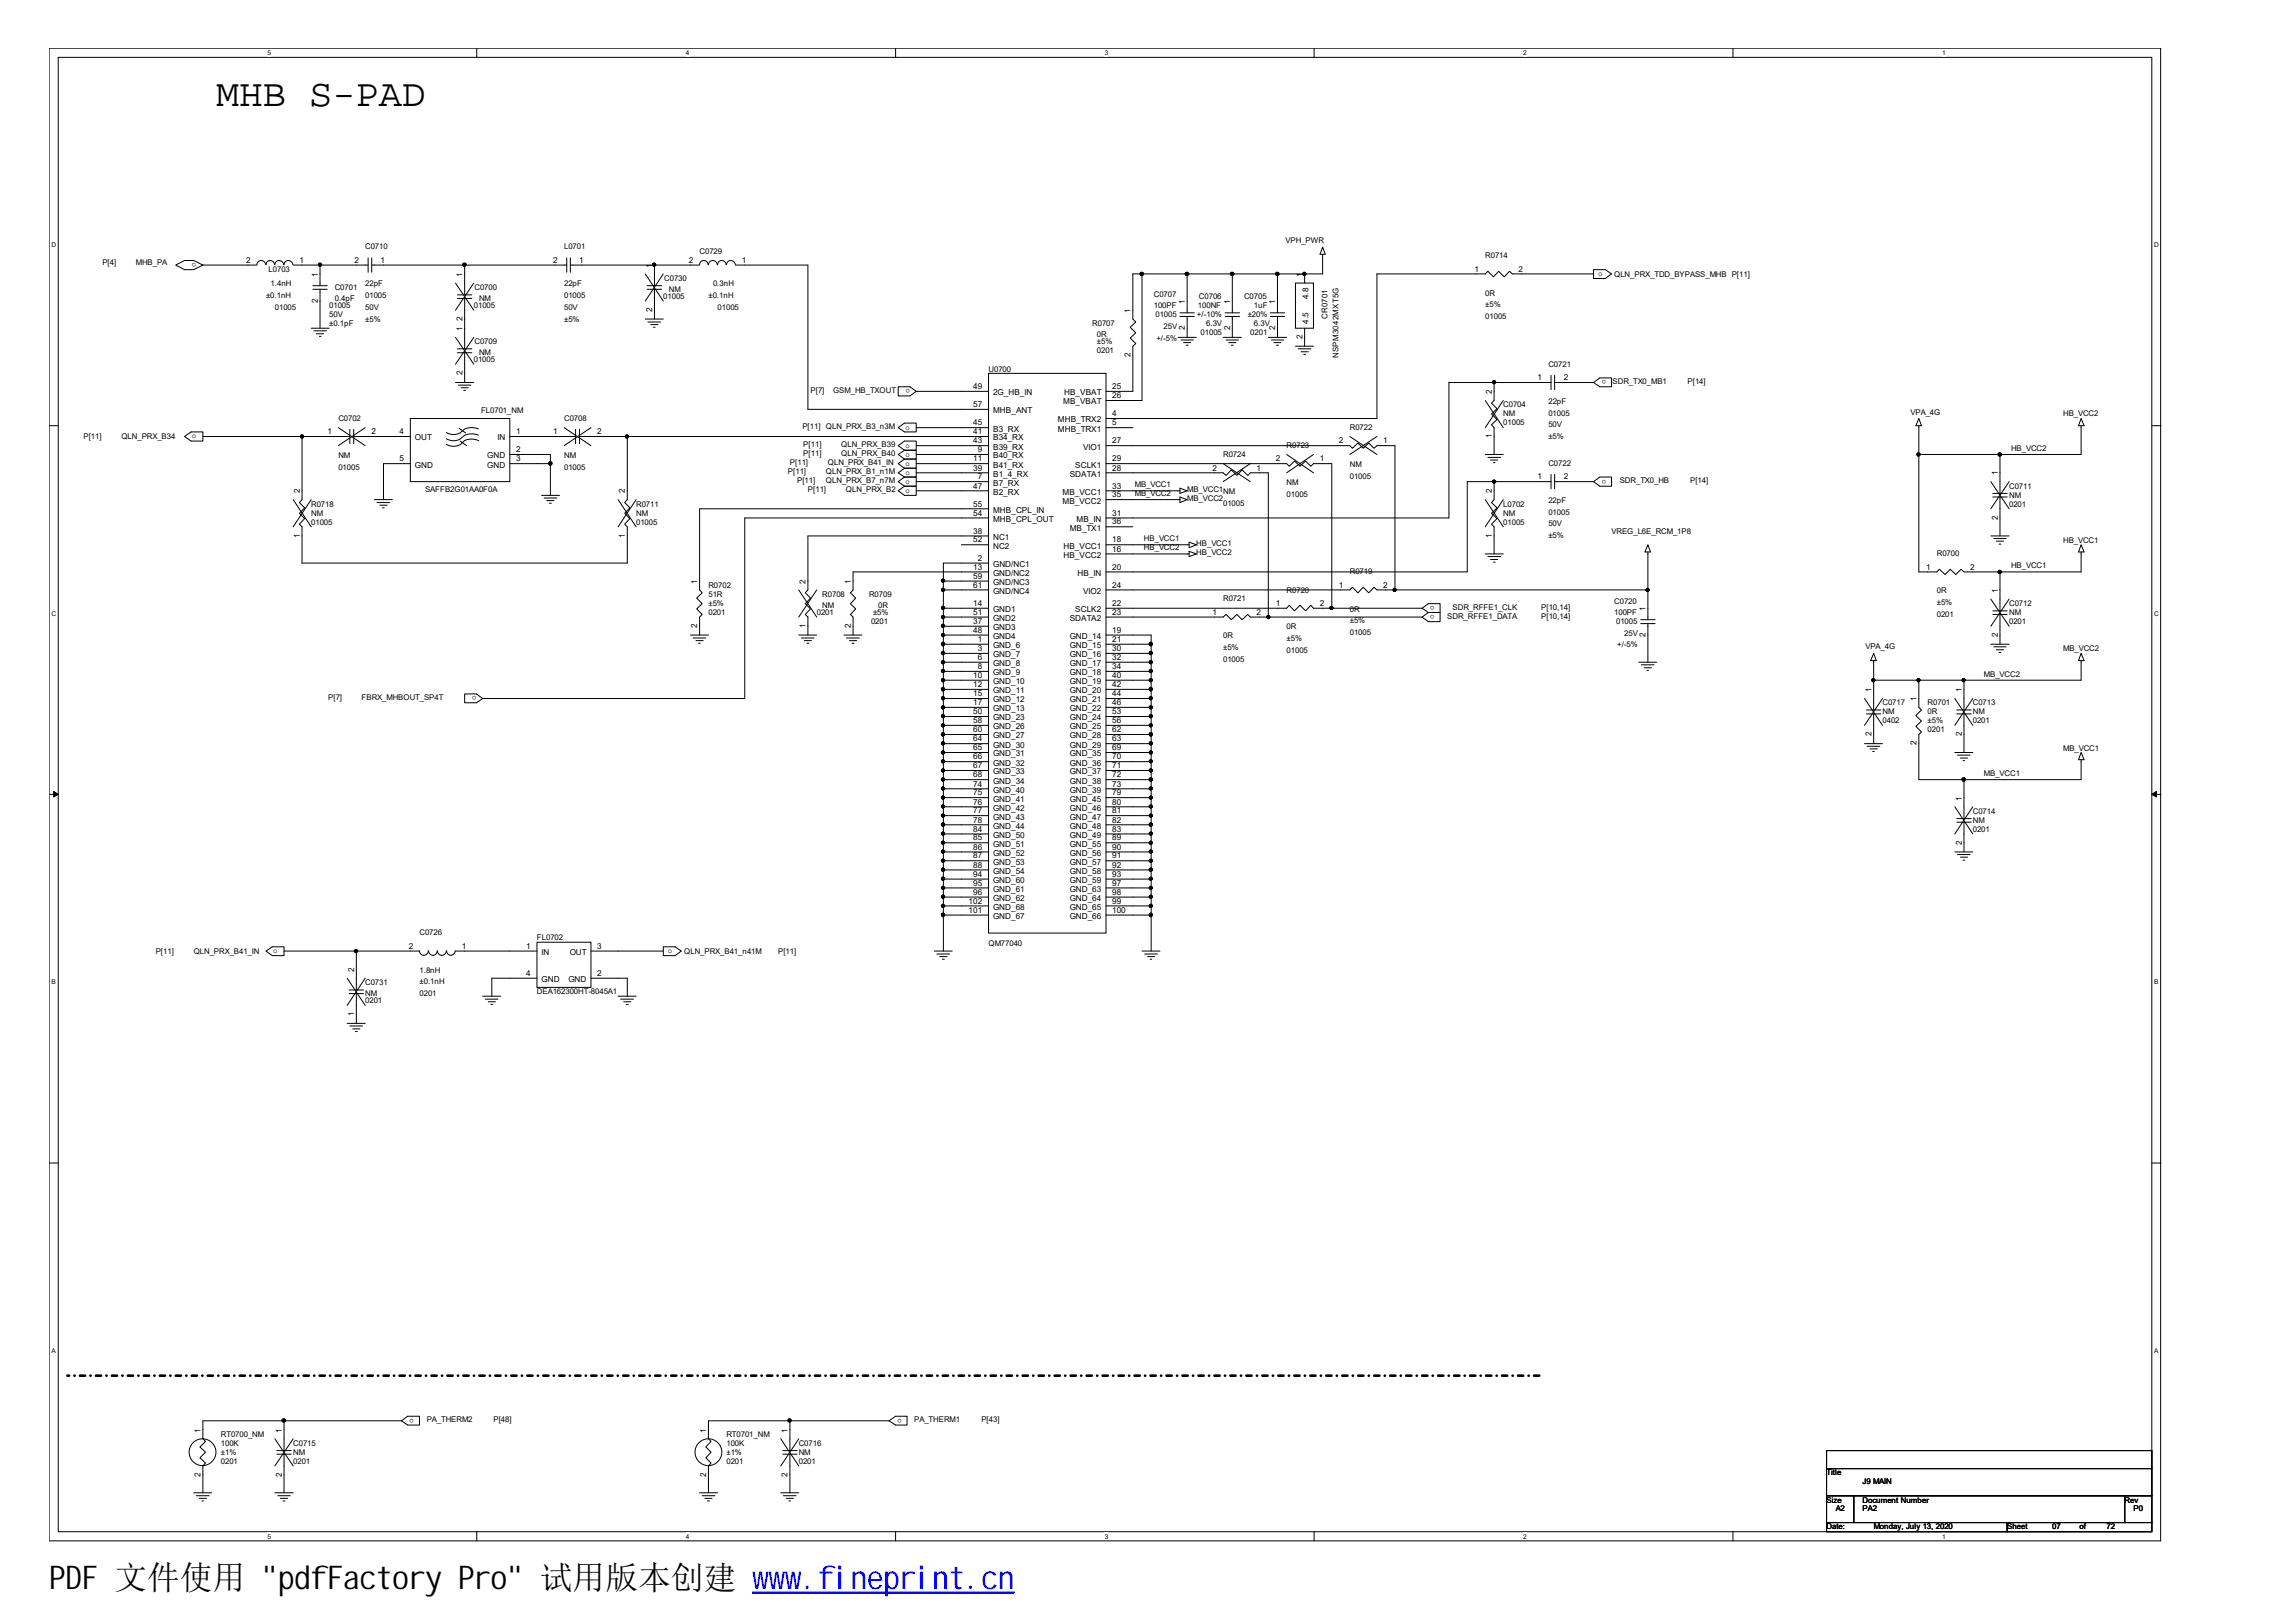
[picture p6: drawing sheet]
<svg xmlns="http://www.w3.org/2000/svg" width="297mm" height="210mm" viewBox="0 0 297 210" stroke-linecap="round" stroke-linejoin="round" font-family="sans-serif">
<defs><g id="words">
<text font-size="5" x="28" y="13.7">MHB S-PAD</text>
<text font-size="4.2" x="6.4" y="205.7">PDF 文件使用 &quot;pdfFactory Pro&quot; 试用版本创建 ww</text>
<text font-size="4.2" fill="#00f" x="99.5" y="205.7">w.fineprint.cn</text>
<g font-size="1.1">
<text x="31.8" y="34">2</text>
<text x="38.7" y="34">1</text>
<text x="41.1" y="35.8" transform="rotate(-90 41.1 35.8)">1</text>
<text x="45.8" y="34">2</text>
<text x="49.2" y="34">1</text>
<text x="59.8" y="35.8" transform="rotate(-90 59.8 35.8)">1</text>
<text x="71.6" y="34">2</text>
<text x="74.9" y="34">1</text>
<text x="84.4" y="34.6" transform="rotate(-90 84.4 34.6)">1</text>
<text x="89.1" y="34">2</text>
<text x="96" y="34">1</text>
<text x="168.5" y="35.8" transform="rotate(-90 168.5 35.8)">1</text>
<text x="190.8" y="35.2">1</text>
<text x="196.5" y="35.2">2</text>
<text x="41.1" y="39.2" transform="rotate(-90 41.1 39.2)">2</text>
<text x="59.8" y="41.5" transform="rotate(-90 59.8 41.5)">2</text>
<text x="84.4" y="40.4" transform="rotate(-90 84.4 40.4)">2</text>
<text x="146.3" y="40.5" transform="rotate(-90 146.3 40.5)">1</text>
<text x="153.3" y="39.3" transform="rotate(-90 153.3 39.3)">1</text>
<text x="159.1" y="39.3" transform="rotate(-90 159.1 39.3)">1</text>
<text x="165" y="39.3" transform="rotate(-90 165 39.3)">1</text>
<text x="169.3" y="41.9" transform="rotate(-90 169.3 41.9)">4.5</text>
<text x="169.3" y="38.7" transform="rotate(-90 169.3 38.7)">4.8</text>
<text x="59.8" y="42.9" transform="rotate(-90 59.8 42.9)">1</text>
<text x="146.3" y="46.2" transform="rotate(-90 146.3 46.2)">2</text>
<text x="153.3" y="42.7" transform="rotate(-90 153.3 42.7)">2</text>
<text x="159.1" y="42.7" transform="rotate(-90 159.1 42.7)">2</text>
<text x="165" y="42.7" transform="rotate(-90 165 42.7)">2</text>
<text x="168.5" y="43.9" transform="rotate(-90 168.5 43.9)">2</text>
<text x="59.8" y="48.5" transform="rotate(-90 59.8 48.5)">2</text>
<text x="125.9" y="52.7">57</text>
<text x="125.9" y="50.3">49</text>
<text x="128.5" y="51.2">2G_HB_IN</text>
<text x="128.5" y="53.5">MHB_ANT</text>
<text x="137.5" y="52.3">MB_VBAT</text>
<text x="137.7" y="51.2">HB_VBAT</text>
<text x="143.9" y="53.9">4</text>
<text x="143.9" y="50.3">25</text>
<text x="143.9" y="51.5">26</text>
<text x="193" y="51" transform="rotate(-90 193 51)">2</text>
<text x="198.9" y="49.2">1</text>
<text x="202.3" y="49.2">2</text>
<text x="42.4" y="56.2">1</text>
<text x="48" y="56.2">2</text>
<text x="51.7" y="56.2">4</text>
<text x="51.7" y="59.7">5</text>
<text x="53.7" y="57">OUT</text>
<text x="63" y="59.3">GND</text>
<text x="64.3" y="57">IN</text>
<text x="66.8" y="56.2">1</text>
<text x="66.8" y="58.5">2</text>
<text x="66.8" y="59.7">3</text>
<text x="71.6" y="56.2">1</text>
<text x="77.3" y="56.2">2</text>
<text x="125.9" y="59.7">11</text>
<text x="125.9" y="56.2">41</text>
<text x="125.9" y="57.4">43</text>
<text x="125.9" y="55">45</text>
<text x="126.5" y="58.5">9</text>
<text x="128.5" y="59.3">B40_RX</text>
<text x="128.5" y="57">B34_RX</text>
<text x="128.5" y="58.2">B39_RX</text>
<text x="128.5" y="55.9">B3_RX</text>
<text x="136.9" y="54.7">MHB_TRX2</text>
<text x="136.9" y="55.9">MHB_TRX1</text>
<text x="140.1" y="58.2">VIO1</text>
<text x="143.9" y="55">5</text>
<text x="143.9" y="57.4">27</text>
<text x="143.9" y="59.7">29</text>
<text x="165.1" y="59.7">2</text>
<text x="170.7" y="59.7">1</text>
<text x="173.2" y="57.4">2</text>
<text x="178.9" y="57.4">1</text>
<text x="193" y="56.7" transform="rotate(-90 193 56.7)">1</text>
<text x="38.8" y="63.9" transform="rotate(-90 38.8 63.9)">2</text>
<text x="53.7" y="60.5">GND</text>
<text x="63" y="60.5">GND</text>
<text x="80.9" y="63.9" transform="rotate(-90 80.9 63.9)">2</text>
<text x="125.9" y="65.5">55</text>
<text x="125.9" y="60.9">39</text>
<text x="125.9" y="63.2">47</text>
<text x="126.5" y="62">7</text>
<text x="128.5" y="62.8">B7_RX</text>
<text x="128.5" y="60.5">B41_RX</text>
<text x="128.5" y="61.7">B1_4_RX</text>
<text x="128.5" y="64">B2_RX</text>
<text x="137.5" y="64">MB_VCC1</text>
<text x="137.5" y="65.2">MB_VCC2</text>
<text x="138.4" y="61.7">SDATA1</text>
<text x="139.1" y="60.5">SCLK1</text>
<text x="143.9" y="60.9">28</text>
<text x="143.9" y="63.2">33</text>
<text x="143.9" y="64.4">35</text>
<text x="156.8" y="60.9">2</text>
<text x="162.6" y="60.9">1</text>
<text x="193" y="63.9" transform="rotate(-90 193 63.9)">2</text>
<text x="198.9" y="62">1</text>
<text x="202.3" y="62">2</text>
<text x="258.4" y="61.5" transform="rotate(-90 258.4 61.5)">1</text>
<text x="38.8" y="69.6" transform="rotate(-90 38.8 69.6)">1</text>
<text x="80.9" y="69.6" transform="rotate(-90 80.9 69.6)">1</text>
<text x="125.9" y="70.2">52</text>
<text x="125.9" y="66.7">54</text>
<text x="125.9" y="69.1">38</text>
<text x="128.5" y="71">NC2</text>
<text x="128.5" y="67.5">MHB_CPL_OUT</text>
<text x="128.5" y="66.4">MHB_CPL_IN</text>
<text x="128.5" y="69.9">NC1</text>
<text x="137.6" y="71">HB_VCC1</text>
<text x="138.4" y="68.7">MB_TX1</text>
<text x="139.3" y="67.5">MB_IN</text>
<text x="143.9" y="66.7">31</text>
<text x="143.9" y="67.9">36</text>
<text x="143.9" y="71.4">16</text>
<text x="143.9" y="70.2">18</text>
<text x="193" y="69.6" transform="rotate(-90 193 69.6)">1</text>
<text x="258.4" y="67.2" transform="rotate(-90 258.4 67.2)">2</text>
<text x="90.2" y="75.5" transform="rotate(-90 90.2 75.5)">1</text>
<text x="104.2" y="75.5" transform="rotate(-90 104.2 75.5)">2</text>
<text x="110.1" y="75.5" transform="rotate(-90 110.1 75.5)">1</text>
<text x="125.9" y="73.7">13</text>
<text x="125.9" y="74.9">59</text>
<text x="125.9" y="76">61</text>
<text x="126.5" y="72.6">2</text>
<text x="128.5" y="73.4">GND/NC1</text>
<text x="128.5" y="74.5">GND/NC2</text>
<text x="128.5" y="75.7">GND/NC3</text>
<text x="128.5" y="76.8">GND/NC4</text>
<text x="137.6" y="72.2">HB_VCC2</text>
<text x="139.4" y="74.5">HB_IN</text>
<text x="140.1" y="76.8">VIO2</text>
<text x="143.9" y="73.7">20</text>
<text x="143.9" y="76">24</text>
<text x="173.2" y="76">1</text>
<text x="178.9" y="76">2</text>
<text x="249.2" y="73.7">1</text>
<text x="254.9" y="73.7">2</text>
<text x="258.4" y="76.7" transform="rotate(-90 258.4 76.7)">1</text>
<text x="90.2" y="81.3" transform="rotate(-90 90.2 81.3)">2</text>
<text x="104.2" y="81.3" transform="rotate(-90 104.2 81.3)">1</text>
<text x="110.1" y="81.3" transform="rotate(-90 110.1 81.3)">2</text>
<text x="125.9" y="78.4">14</text>
<text x="125.9" y="80.7">37</text>
<text x="125.9" y="81.9">48</text>
<text x="125.9" y="79.6">51</text>
<text x="126.5" y="83.1">1</text>
<text x="128.5" y="79.2">GND1</text>
<text x="128.5" y="81.5">GND3</text>
<text x="128.5" y="82.7">GND4</text>
<text x="128.5" y="80.4">GND2</text>
<text x="128.5" y="83.9">GND_6</text>
<text x="138.4" y="80.4">SDATA2</text>
<text x="138.4" y="82.7">GND_14</text>
<text x="138.4" y="83.9">GND_15</text>
<text x="139.1" y="79.2">SCLK2</text>
<text x="143.9" y="79.6">23</text>
<text x="143.9" y="81.9">19</text>
<text x="143.9" y="83.1">21</text>
<text x="143.9" y="78.4">22</text>
<text x="156.8" y="79.6">1</text>
<text x="162.6" y="79.6">2</text>
<text x="165.1" y="78.4">1</text>
<text x="170.7" y="78.4">2</text>
<text x="212.9" y="82.4" transform="rotate(-90 212.9 82.4)">2</text>
<text x="212.9" y="79.1" transform="rotate(-90 212.9 79.1)">1</text>
<text x="258.4" y="82.4" transform="rotate(-90 258.4 82.4)">2</text>
<text x="125.9" y="87.7">10</text>
<text x="125.9" y="88.9">12</text>
<text x="126.5" y="84.3">3</text>
<text x="126.5" y="85.4">6</text>
<text x="126.5" y="86.6">8</text>
<text x="128.5" y="85.1">GND_7</text>
<text x="128.5" y="86.2">GND_8</text>
<text x="128.5" y="87.4">GND_9</text>
<text x="128.5" y="88.5">GND_10</text>
<text x="128.5" y="89.7">GND_11</text>
<text x="138.4" y="85.1">GND_16</text>
<text x="138.4" y="86.2">GND_17</text>
<text x="138.4" y="87.4">GND_18</text>
<text x="138.4" y="88.5">GND_19</text>
<text x="138.4" y="89.7">GND_20</text>
<text x="143.9" y="84.3">30</text>
<text x="143.9" y="85.4">32</text>
<text x="143.9" y="86.6">34</text>
<text x="143.9" y="87.7">40</text>
<text x="143.9" y="88.9">42</text>
<text x="242.1" y="89.6" transform="rotate(-90 242.1 89.6)">1</text>
<text x="253.8" y="89.6" transform="rotate(-90 253.8 89.6)">1</text>
<text x="125.9" y="90.1">15</text>
<text x="125.9" y="91.2">17</text>
<text x="125.9" y="92.4">50</text>
<text x="125.9" y="93.6">58</text>
<text x="125.9" y="94.8">60</text>
<text x="125.9" y="95.9">64</text>
<text x="128.5" y="90.9">GND_12</text>
<text x="128.5" y="92">GND_13</text>
<text x="128.5" y="93.2">GND_23</text>
<text x="128.5" y="94.4">GND_26</text>
<text x="128.5" y="95.6">GND_27</text>
<text x="138.4" y="90.9">GND_21</text>
<text x="138.4" y="92">GND_22</text>
<text x="138.4" y="93.2">GND_24</text>
<text x="138.4" y="94.4">GND_25</text>
<text x="138.4" y="95.6">GND_28</text>
<text x="143.9" y="90.1">44</text>
<text x="143.9" y="91.2">46</text>
<text x="143.9" y="92.4">53</text>
<text x="143.9" y="93.6">56</text>
<text x="143.9" y="94.8">62</text>
<text x="143.9" y="95.9">63</text>
<text x="242.1" y="95.3" transform="rotate(-90 242.1 95.3)">2</text>
<text x="247.9" y="90.7" transform="rotate(-90 247.9 90.7)">1</text>
<text x="253.8" y="95.3" transform="rotate(-90 253.8 95.3)">2</text>
<text x="125.9" y="97.1">65</text>
<text x="125.9" y="98.3">66</text>
<text x="125.9" y="99.4">67</text>
<text x="125.9" y="100.6">68</text>
<text x="125.9" y="101.8">74</text>
<text x="128.5" y="96.7">GND_30</text>
<text x="128.5" y="97.9">GND_31</text>
<text x="128.5" y="99.1">GND_32</text>
<text x="128.5" y="100.2">GND_33</text>
<text x="128.5" y="101.4">GND_34</text>
<text x="138.4" y="96.7">GND_29</text>
<text x="138.4" y="97.9">GND_35</text>
<text x="138.4" y="99.1">GND_36</text>
<text x="138.4" y="100.2">GND_37</text>
<text x="138.4" y="101.4">GND_38</text>
<text x="143.9" y="97.1">69</text>
<text x="143.9" y="98.3">70</text>
<text x="143.9" y="99.4">71</text>
<text x="143.9" y="100.6">72</text>
<text x="143.9" y="101.8">73</text>
<text x="247.9" y="96.4" transform="rotate(-90 247.9 96.4)">2</text>
<text x="125.9" y="102.9">75</text>
<text x="125.9" y="104.1">76</text>
<text x="125.9" y="105.3">77</text>
<text x="125.9" y="106.4">78</text>
<text x="125.9" y="107.6">84</text>
<text x="128.5" y="102.6">GND_40</text>
<text x="128.5" y="103.7">GND_41</text>
<text x="128.5" y="104.9">GND_42</text>
<text x="128.5" y="106.1">GND_43</text>
<text x="128.5" y="107.2">GND_44</text>
<text x="138.4" y="102.6">GND_39</text>
<text x="138.4" y="103.7">GND_45</text>
<text x="138.4" y="104.9">GND_46</text>
<text x="138.4" y="106.1">GND_47</text>
<text x="138.4" y="107.2">GND_48</text>
<text x="143.9" y="102.9">79</text>
<text x="143.9" y="104.1">80</text>
<text x="143.9" y="105.3">81</text>
<text x="143.9" y="106.4">82</text>
<text x="143.9" y="107.6">83</text>
<text x="253.8" y="103.6" transform="rotate(-90 253.8 103.6)">1</text>
<text x="125.9" y="108.8">85</text>
<text x="125.9" y="110">86</text>
<text x="125.9" y="111.1">87</text>
<text x="125.9" y="112.3">88</text>
<text x="125.9" y="113.5">94</text>
<text x="128.5" y="108.4">GND_50</text>
<text x="128.5" y="109.6">GND_51</text>
<text x="128.5" y="110.8">GND_52</text>
<text x="128.5" y="111.9">GND_53</text>
<text x="128.5" y="113.1">GND_54</text>
<text x="138.4" y="108.4">GND_49</text>
<text x="138.4" y="109.6">GND_55</text>
<text x="138.4" y="110.8">GND_56</text>
<text x="138.4" y="111.9">GND_57</text>
<text x="138.4" y="113.1">GND_58</text>
<text x="143.9" y="108.8">89</text>
<text x="143.9" y="110">90</text>
<text x="143.9" y="111.1">91</text>
<text x="143.9" y="112.3">92</text>
<text x="143.9" y="113.5">93</text>
<text x="253.8" y="109.3" transform="rotate(-90 253.8 109.3)">2</text>
<text x="125.3" y="118.1">101</text>
<text x="125.3" y="116.9">102</text>
<text x="125.9" y="114.6">95</text>
<text x="125.9" y="115.8">96</text>
<text x="128.5" y="114.3">GND_60</text>
<text x="128.5" y="115.4">GND_61</text>
<text x="128.5" y="116.6">GND_62</text>
<text x="128.5" y="118.9">GND_67</text>
<text x="128.5" y="117.7">GND_68</text>
<text x="138.4" y="114.3">GND_59</text>
<text x="138.4" y="115.4">GND_63</text>
<text x="138.4" y="116.6">GND_64</text>
<text x="138.4" y="117.7">GND_65</text>
<text x="138.4" y="118.9">GND_66</text>
<text x="143.9" y="114.6">97</text>
<text x="143.9" y="115.8">98</text>
<text x="143.9" y="116.9">99</text>
<text x="143.9" y="118.1">100</text>
<text x="45.8" y="125.8" transform="rotate(-90 45.8 125.8)">2</text>
<text x="52.9" y="122.8">2</text>
<text x="59.7" y="122.8">1</text>
<text x="68.1" y="122.8">1</text>
<text x="70.1" y="123.6">IN</text>
<text x="73.7" y="123.6">OUT</text>
<text x="77.3" y="122.8">3</text>
<text x="45.8" y="131.5" transform="rotate(-90 45.8 131.5)">1</text>
<text x="68.1" y="126.3">4</text>
<text x="70.1" y="127.1">GND</text>
<text x="73.5" y="127.1">GND</text>
<text x="77.3" y="126.3">2</text>
<text x="26" y="185.4" transform="rotate(-90 26 185.4)">1</text>
<text x="36.4" y="185.4" transform="rotate(-90 36.4 185.4)">1</text>
<text x="91.4" y="185.4" transform="rotate(-90 91.4 185.4)">1</text>
<text x="101.9" y="185.4" transform="rotate(-90 101.9 185.4)">1</text>
<text x="26" y="191.1" transform="rotate(-90 26 191.1)">2</text>
<text x="36.4" y="191.1" transform="rotate(-90 36.4 191.1)">2</text>
<text x="91.4" y="191.1" transform="rotate(-90 91.4 191.1)">2</text>
<text x="101.9" y="191.1" transform="rotate(-90 101.9 191.1)">2</text>
</g>
<g font-size="1">
<text x="13.3" y="34.3">P[4]</text>
<text x="17.6" y="34.3">MHB_PA</text>
<text x="25.4" y="34.1" transform="rotate(-180 25.4 34.1)">o</text>
<text x="34.8" y="35.2">L0703</text>
<text x="47.2" y="32.3">C0710</text>
<text x="73" y="32.3">L0701</text>
<text x="90.5" y="32.9">C0729</text>
<text x="166.3" y="31.4">VPH_PWR</text>
<text x="192.2" y="33.4">R0714</text>
<text x="206.8" y="35.7">o</text>
<text x="208.8" y="35.8">QLN_PRX_TDD_BYPASS_MHB P[11]</text>
<text x="34.4" y="38.6">±0.1nH</text>
<text x="35" y="37.1">1.4nH</text>
<text x="35.6" y="40.1">01005</text>
<text x="42.6" y="39.8">01005</text>
<text x="42.6" y="41">50V</text>
<text x="43.3" y="37.5">C0701</text>
<text x="43.3" y="38.9">0.4pF</text>
<text x="47.2" y="37.1">22pF</text>
<text x="47.2" y="38.6">01005</text>
<text x="47.2" y="40.1">50V</text>
<text x="47.2" y="41.6">±5%</text>
<text x="61.3" y="39.8">01005</text>
<text x="61.4" y="37.5">C0700</text>
<text x="62" y="38.9">NM</text>
<text x="73" y="37.1">22pF</text>
<text x="73" y="38.6">01005</text>
<text x="73" y="40.1">50V</text>
<text x="73" y="41.6">±5%</text>
<text x="85.8" y="38.7">01005</text>
<text x="85.9" y="36.3">C0730</text>
<text x="86.5" y="37.8">NM</text>
<text x="91.7" y="38.6">±0.1nH</text>
<text x="92.2" y="37.1">0.3nH</text>
<text x="92.8" y="40.1">01005</text>
<text x="149.3" y="38.5">C0707</text>
<text x="149.3" y="39.8">100PF</text>
<text x="149.5" y="41">01005</text>
<text x="154.9" y="41">+/-10%</text>
<text x="155" y="39.8">100NF</text>
<text x="155.1" y="38.7">C0706</text>
<text x="161" y="38.7">C0705</text>
<text x="161.4" y="41">±20%</text>
<text x="162.2" y="39.8">1uF</text>
<text x="171.7" y="41.3" transform="rotate(-90 171.7 41.3)">CR0701</text>
<text x="192.2" y="38.2">0R</text>
<text x="192.2" y="39.7">±5%</text>
<text x="192.2" y="41.2">01005</text>
<text x="42.6" y="42.2">±0.1pF</text>
<text x="61.3" y="46.9">01005</text>
<text x="61.4" y="44.5">C0709</text>
<text x="62" y="45.9">NM</text>
<text x="141.3" y="42.2">R0707</text>
<text x="141.9" y="43.6">0R</text>
<text x="141.9" y="44.5">±5%</text>
<text x="141.9" y="45.7">0201</text>
<text x="149.6" y="44.1">+/-5%</text>
<text x="150.5" y="42.6">25V</text>
<text x="155.3" y="43.4">01005</text>
<text x="156" y="42.2">6.3V</text>
<text x="161.8" y="43.4">0201</text>
<text x="162.2" y="42.2">6.3V</text>
<text x="173.1" y="46.3" transform="rotate(-90 173.1 46.3)">NSPM3042MXT5G</text>
<text x="200.3" y="47.5">C0721</text>
<text x="62.2" y="53.4">FL0701_NM</text>
<text x="104.9" y="50.9">P[7]</text>
<text x="107.8" y="50.9">GSM_HB_TXOUT</text>
<text x="117.7" y="50.4" transform="rotate(-180 117.7 50.4)">o</text>
<text x="127.9" y="48.1">U0700</text>
<text x="194.5" y="52.7">C0704</text>
<text x="194.5" y="53.9">NM</text>
<text x="200.3" y="52.3">22pF</text>
<text x="200.3" y="53.8">01005</text>
<text x="207.8" y="49.2" transform="rotate(-180 207.8 49.2)">o</text>
<text x="208.6" y="49.7">SDR_TX0_MB1</text>
<text x="218.3" y="49.7">P[14]</text>
<text x="247.2" y="53.7">VPA_4G</text>
<text x="266.9" y="53.9">HB_VCC2</text>
<text x="10.8" y="56.8">P[11]</text>
<text x="15.7" y="56.8">QLN_PRX_B34</text>
<text x="24.8" y="56.7">o</text>
<text x="43.8" y="54.5">C0702</text>
<text x="43.8" y="59.2">NM</text>
<text x="73" y="54.5">C0708</text>
<text x="73" y="59.2">NM</text>
<text x="103.8" y="55.5">P[11] QLN_PRX_B3_n3M</text>
<text x="103.9" y="57.8">P[11]</text>
<text x="103.9" y="59">P[11]</text>
<text x="108.8" y="57.8">QLN_PRX_B39</text>
<text x="108.8" y="59">QLN_PRX_B40</text>
<text x="117.1" y="55.6">o</text>
<text x="117.1" y="57.9">o</text>
<text x="117.1" y="59.1">o</text>
<text x="158.2" y="59.2">R0724</text>
<text x="166.5" y="58">R0723</text>
<text x="174.6" y="55.6">R0722</text>
<text x="194.5" y="55">01005</text>
<text x="200.3" y="55.3">50V</text>
<text x="200.3" y="56.8">±5%</text>
<text x="260.2" y="58.3">HB_VCC2</text>
<text x="40.3" y="65.5">R0718</text>
<text x="43.8" y="60.8">01005</text>
<text x="55" y="63.7">SAFFB2G01AA0F0A</text>
<text x="73" y="60.8">01005</text>
<text x="82.3" y="65.5">R0711</text>
<text x="101.9" y="61.4">P[11]</text>
<text x="102.2" y="60.2">P[11]</text>
<text x="103.1" y="62.5">P[11]</text>
<text x="104.5" y="63.7">P[11]</text>
<text x="106.8" y="61.4">QLN_PRX_B1_n1M</text>
<text x="106.8" y="62.5">QLN_PRX_B7_n7M</text>
<text x="107.1" y="60.2">QLN_PRX_B41_IN</text>
<text x="109.4" y="63.7">QLN_PRX_B2</text>
<text x="117.1" y="61.4">o</text>
<text x="117.1" y="62.6">o</text>
<text x="117.1" y="63.8">o</text>
<text x="117.1" y="60.3">o</text>
<text x="146.8" y="63">MB_VCC1</text>
<text x="146.8" y="64.2">MB_VCC2</text>
<text x="153.6" y="64.9">MB_VCC2</text>
<text x="153.6" y="63.7">MB_VCC1</text>
<text x="158.2" y="63.9">NM</text>
<text x="158.2" y="65.5">01005</text>
<text x="166.5" y="62.8">NM</text>
<text x="166.5" y="64.3">01005</text>
<text x="174.6" y="60.4">NM</text>
<text x="174.6" y="61.9">01005</text>
<text x="194.5" y="65.5">L0702</text>
<text x="200.3" y="60.3">C0722</text>
<text x="200.3" y="65.1">22pF</text>
<text x="207.8" y="62.1" transform="rotate(-180 207.8 62.1)">o</text>
<text x="209.5" y="62.5">SDR_TX0_HB</text>
<text x="218.7" y="62.5">P[14]</text>
<text x="259.9" y="63.2">C0711</text>
<text x="259.9" y="64.4">NM</text>
<text x="259.9" y="65.5">0201</text>
<text x="40.3" y="66.7">NM</text>
<text x="40.3" y="67.9">01005</text>
<text x="82.3" y="66.7">NM</text>
<text x="82.3" y="67.9">01005</text>
<text x="148" y="70">HB_VCC1</text>
<text x="148" y="71.2">HB_VCC2</text>
<text x="154.8" y="71.9">HB_VCC2</text>
<text x="154.8" y="70.7">HB_VCC1</text>
<text x="194.5" y="66.7">NM</text>
<text x="194.5" y="67.9">01005</text>
<text x="200.3" y="66.6">01005</text>
<text x="200.3" y="68.1">50V</text>
<text x="200.3" y="69.7">±5%</text>
<text x="208.5" y="69.1">VREG_L6E_RCM_1P8</text>
<text x="250.6" y="72">R0700</text>
<text x="266.9" y="70.2">HB_VCC1</text>
<text x="91.7" y="76.1">R0702</text>
<text x="91.7" y="77.2">51R</text>
<text x="106.4" y="77.2">R0708</text>
<text x="112.4" y="77.2">R0709</text>
<text x="158.2" y="77.8">R0721</text>
<text x="166.5" y="76.7">R0720</text>
<text x="174.6" y="74.3">R0719</text>
<text x="250.6" y="76.8">0R</text>
<text x="260.2" y="73.5">HB_VCC1</text>
<text x="91.7" y="78.4">±5%</text>
<text x="91.7" y="79.6">0201</text>
<text x="105.7" y="79.6">0201</text>
<text x="106.4" y="78.7">NM</text>
<text x="112.7" y="80.7">0201</text>
<text x="112.9" y="79.6">±5%</text>
<text x="113.6" y="78.7">0R</text>
<text x="158.2" y="82.6">0R</text>
<text x="166.5" y="81.5">0R</text>
<text x="166.5" y="83">±5%</text>
<text x="174.6" y="79.1">0R</text>
<text x="174.6" y="80.6">±5%</text>
<text x="174.6" y="82.1">01005</text>
<text x="185.6" y="78.4" transform="rotate(-180 185.6 78.4)">o</text>
<text x="185.6" y="79.6" transform="rotate(-180 185.6 79.6)">o</text>
<text x="187.2" y="80.1">SDR_RFFE1_DATA</text>
<text x="187.9" y="78.9">SDR_RFFE1_CLK</text>
<text x="199.4" y="78.9">P[10,14]</text>
<text x="199.4" y="80.1">P[10,14]</text>
<text x="208.8" y="78.2">C0720</text>
<text x="208.8" y="79.6">100PF</text>
<text x="209.1" y="80.7">01005</text>
<text x="209.2" y="83.8">+/-5%</text>
<text x="210.1" y="82.3">25V</text>
<text x="250.6" y="78.3">±5%</text>
<text x="250.6" y="79.8">0201</text>
<text x="259.9" y="78.4">C0712</text>
<text x="259.9" y="79.6">NM</text>
<text x="259.9" y="80.7">0201</text>
<text x="158.2" y="84.1">±5%</text>
<text x="158.2" y="85.7">01005</text>
<text x="166.5" y="84.5">01005</text>
<text x="241.3" y="84">VPA_4G</text>
<text x="256.7" y="87.6">MB_VCC2</text>
<text x="266.9" y="84.3">MB_VCC2</text>
<text x="42.5" y="90.6">P[7]</text>
<text x="46.8" y="90.6">FBRX_MHBOUT_SP4T</text>
<text x="61.6" y="90.1" transform="rotate(-180 61.6 90.1)">o</text>
<text x="243.5" y="91.3">C0717</text>
<text x="243.5" y="92.4">NM</text>
<text x="243.5" y="93.6">0402</text>
<text x="249.4" y="91.3">R0701</text>
<text x="249.4" y="92.4">0R</text>
<text x="249.4" y="93.6">±5%</text>
<text x="249.4" y="94.8">0201</text>
<text x="255.2" y="91.3">C0713</text>
<text x="255.2" y="92.4">NM</text>
<text x="255.2" y="93.6">0201</text>
<text x="256.7" y="100.4">MB_VCC1</text>
<text x="266.9" y="97.1">MB_VCC1</text>
<text x="255.2" y="105.3">C0714</text>
<text x="255.2" y="106.4">NM</text>
<text x="255.2" y="107.6">0201</text>
<text x="20.2" y="123.4">P[11]</text>
<text x="25.1" y="123.4">QLN_PRX_B41_IN</text>
<text x="35.3" y="123.4">o</text>
<text x="54.3" y="121">C0726</text>
<text x="54.3" y="125.9">1.8nH</text>
<text x="69.5" y="121.6">FL0702</text>
<text x="86.4" y="123.4">o</text>
<text x="88.5" y="123.4">QLN_PRX_B41_n41M</text>
<text x="100.7" y="123.4">P[11]</text>
<text x="127.9" y="122.5">QM77040</text>
<text x="47.2" y="127.5">C0731</text>
<text x="47.2" y="128.9">NM</text>
<text x="47.2" y="129.8">0201</text>
<text x="54.3" y="128.9">0201</text>
<text x="54.3" y="127.4">±0.1nH</text>
<text x="69.5" y="128.7">DEA162300HT-8045A1</text>
<text x="28.6" y="185.9">RT0700_NM</text>
<text x="53.6" y="183.6" transform="rotate(-180 53.6 183.6)">o</text>
<text x="55.2" y="184">PA_THERM2</text>
<text x="63.8" y="184">P[48]</text>
<text x="94" y="185.9">RT0701_NM</text>
<text x="116.7" y="183.6" transform="rotate(-180 116.7 183.6)">o</text>
<text x="118.3" y="184">PA_THERM1</text>
<text x="127" y="184">P[43]</text>
<text x="28.6" y="187.1">100K</text>
<text x="28.6" y="188.2">±1%</text>
<text x="28.6" y="189.4">0201</text>
<text x="37.9" y="187.1">C0715</text>
<text x="37.9" y="188.2">NM</text>
<text x="37.9" y="189.4">0201</text>
<text x="94" y="187.1">100K</text>
<text x="94" y="188.2">±1%</text>
<text x="94" y="189.4">0201</text>
<text x="103.3" y="187.1">C0716</text>
<text x="103.3" y="188.2">NM</text>
<text x="103.3" y="189.4">0201</text>
<text x="236.3" y="190.9">Title</text>
<text x="236.3" y="194.5">Size</text>
<text x="236.3" y="197.9">Date:</text>
<text x="237.5" y="195.6">A2</text>
<text x="241" y="195.6">PA2</text>
<text x="241" y="194.5">Document Number</text>
<text x="241" y="192.1">J9 MAIN</text>
<text x="242.4" y="197.9">Monday, July 13, 2020</text>
<text x="259.7" y="197.9">Sheet</text>
<text x="265.5" y="197.9">07</text>
<text x="269" y="197.9">of</text>
<text x="272.5" y="197.9">72</text>
<text x="274.9" y="194.5">Rev</text>
<text x="276" y="195.6">P0</text>
</g>
<g font-size=".8">
<text x="34.6" y="7.1">5</text>
<text x="88.7" y="7.1">4</text>
<text x="142.9" y="7.1">3</text>
<text x="197.1" y="7.1">2</text>
<text x="251.2" y="7.1">1</text>
<text x="6.6" y="32">D</text>
<text x="278.7" y="32">D</text>
<text x="6.6" y="79.7">C</text>
<text x="278.7" y="79.7">C</text>
<text x="6.6" y="127.4">B</text>
<text x="278.7" y="127.4">B</text>
<text x="6.6" y="175.1">A</text>
<text x="278.7" y="175.1">A</text>
<text x="34.6" y="199.1">5</text>
<text x="88.7" y="199.1">4</text>
<text x="142.9" y="199.1">3</text>
<text x="197.1" y="199.1">2</text>
<text x="251.2" y="199.1">1</text>
</g>
</g></defs>
<path d="M6.3 6.2h273.2v193.2h-273.1zM7.5 7.4h270.9v190.8h-270.9z" fill="none" stroke="#000" stroke-width=".13"/>
<g fill="#fff">
<path d="M34.6 6.3h.5v1h-.5z"/>
<path d="M34.6 198.3h.5v1h-.5z"/>
</g>
<path d="M61.7 6.2v1.2M61.7 198.2v1.2" fill="none" stroke="#000" stroke-width=".13"/>
<g fill="#fff">
<path d="M88.7 6.3h.5v1h-.5z"/>
<path d="M88.7 198.3h.5v1h-.5z"/>
</g>
<path d="M115.9 6.2v1.2M115.9 198.2v1.2" fill="none" stroke="#000" stroke-width=".13"/>
<g fill="#fff">
<path d="M142.9 6.3h.5v1h-.5z"/>
<path d="M142.9 198.3h.5v1h-.5z"/>
</g>
<path d="M170 6.2v1.2M170 198.2v1.2" fill="none" stroke="#000" stroke-width=".13"/>
<g fill="#fff">
<path d="M197.1 6.3h.4v1h-.4z"/>
<path d="M197.1 198.3h.4v1h-.4z"/>
</g>
<path d="M224.2 6.2v1.2M224.2 198.2v1.2" fill="none" stroke="#000" stroke-width=".13"/>
<g fill="#fff">
<path d="M251.2 6.3h.5v1h-.5z"/>
<path d="M251.2 198.3h.5v1h-.5z"/>
<path d="M6.6 31.2h.6v1h-.6z"/>
<path d="M278.7 31.2h.6v1h-.6z"/>
<path d="M6.6 78.9h.6v1h-.6z"/>
<path d="M278.7 78.9h.6v1h-.6z"/>
</g>
<path d="M6.4 55.1h1.1M278.4 55.1h1.2" fill="none" stroke="#000" stroke-width=".13"/>
<g fill="#fff">
<path d="M6.6 126.6h.6v1h-.6z"/>
<path d="M278.7 126.6h.5v1h-.5z"/>
</g>
<path d="M6.4 102.8h1.1M278.4 102.8h1.2" fill="none" stroke="#000" stroke-width=".13"/>
<path d="M6.9 102.4l.6 .4-.6 .3zM278.4 102.8l.6-.4v.7z" fill="#000" stroke="#000" stroke-width=".13"/>
<g fill="#fff">
<path d="M6.6 174.3h.6v1h-.6z"/>
<path d="M278.7 174.3h.5v1h-.5z"/>
</g>
<g fill="none" stroke="#000" stroke-width=".13">
<path d="M22.7 34.3l1.2-.6h1.2l1.1 .6-1.1 .6h-1.2zM26.2 34.3h7M33.2 34.3a.57 .57 0 0 1 .6-.6 .57 .57 0 0 1 .6 .6M34.4 34.3a.55 .55 0 0 1 .6-.6 .55 .55 0 0 1 .5 .6M35.6 34.3a.57 .57 0 0 1 .5-.6 .57 .57 0 0 1 .6 .6M36.7 34.3a.57 .57 0 0 1 .6-.6 .57 .57 0 0 1 .6 .6M37.9 34.3h9.7M40.5 37h1.8M40.5 37.4h1.8M41.4 34.3v2.7M41.4 37.4v5.1M47.6 33.4v1.8"/>
<path d="M48.1 34.3h12M48.1 33.4v1.8M58.9 36.6l2.4 3.5M59.2 38.2h1.8M59.2 38.6h1.8M60.1 38.6v6.5M61.3 36.6l-2.4 3.5M73.3 34.3h-13.2v3.9M73.3 33.4v1.8M73.8 34.3h16.7M73.8 33.4v1.8M83.5 35.4l2.3 3.6"/>
<path d="M83.7 37h1.9M83.7 37.4h1.9M84.7 34.3v2.7M84.7 37.4v3.9M85.8 35.4l-2.3 3.6M90.5 34.3a.55 .55 0 0 1 .6-.6 .55 .55 0 0 1 .5 .6M91.7 34.3a.57 .57 0 0 1 .5-.6 .57 .57 0 0 1 .6 .6M92.8 34.3a.55 .55 0 0 1 .6-.6 .55 .55 0 0 1 .5 .6M94 34.3a.57 .57 0 0 1 .6-.6 .57 .57 0 0 1 .5 .6M95.2 34.3h9.3v18.7h23.4M147.7 35.4v16.4h-4.6M153.6 35.4v5.1"/>
<path d="M159.4 35.4v5.1M165.3 35.4v5.1M167.6 36.6h2.3v5.9h-2.3zM168.8 35.4v1.2M171.1 32l.3 .9h-.6zM171.1 32.9v2.5h-24.5v5.9l.3 .4-.7 .6 .7 .8-.7 .6 .7 .8-.3 .3v5.8h-3.5M206.2 34.9h1.5l.8 .5-.8 .6h-1.5zM206.2 35.4h-10.5l-.4-.3-.7 .7-.7-.7-.7 .7-.7-.7-.3 .3h-14.1v18.8h-35M23.9 56.5l.8-.6h1.5v1.2h-1.5zM26.2 56.5h19.1M39.1 56.5v8.2l-.4 .3 .7 .7-.7 .7 .7 .7-.7 .7 .4 .4v4.7h42.1v-4.7l-.4-.4 .7-.7-.7-.7 .7-.7-.7-.7 .4-.3v-8.2h43.2M40.3 42.5h2.3"/>
<path d="M40.6 42.8h1.6M40.9 43.2h1M41.3 43.5h.2M43.8 55.3l3.4 2.4M45.3 55.6v1.8M45.8 56.5h7.3M45.8 55.6v1.8M47.2 55.3l-3.4 2.4M53.1 54.2h12.9v8.1h-12.9zM58.9 49.5h2.4M58.9 43.7l2.4 3.4M59.2 45.1h1.8"/>
<path d="M59.2 45.6h1.8M59.3 49.8h1.6M59.4 55.4l.8 .6M59.5 57.1l.9 .6M59.6 50.2h1M59.8 57.3a1.6 1.6 0 0 1-2.1 .2M59.8 55.8a1.6 1.6 0 0 1-2.1 .2M59.8 56.6a1.6 1.6 0 0 1-2.1 .2M60 50.5h.2M60.1 45.6v3.9M61.3 43.7l-2.4 3.4M61.9 55.5l-.6-.1a1.71 1.71 0 0 0-1.4 .4"/>
<path d="M61.9 56.3l-.6-.1a1.72 1.72 0 0 0-1.4 .4M61.9 57a2.1 2.1 0 0 0-1.9 .1l-.1 .2M66 58.8h5.2v5.3M66 56.5h8.5M73 55.3l3.5 2.4M74.5 55.6v1.8M75 56.5h6.2M75 55.6v1.8M76.5 55.3l-3.5 2.4M83.5 41.3h2.3M83.8 41.7h1.7M84.2 42h.9"/>
<path d="M84.5 42.3h.3M116.2 55.3l.8-.5h1.5v1.1h-1.5zM116.2 57.7l.8-.6h1.5v1.2h-1.5zM116.2 50.1h1.5l.8 .5-.8 .6h-1.5zM117 58.3h1.5v1.1h-1.5M117 59.4h1.5v1.2h-1.5M117 58.3l-.8 .5 .8 .6M117 59.4l-.8 .6 .8 .6M118.5 58.8h9.4M118.5 55.3h9.4M118.5 50.6h9.4M118.5 57.7h9.4"/>
<path d="M124.4 56.5h3.5M127.9 48.3h15.2v72.4h-15.2zM143.1 57.7h31.5l.4 .3 .7-.7 .7 .7 .7-.7 .7 .7 .3-.3h2.4v18.6M143.1 55.3h3.5M152.4 43.7h2.4M152.7 40.5h1.8M152.7 41h1.8M152.8 44h1.6M153.1 44.3h1M153.5 44.7h.2M153.6 41v2.7M158.2 43.7h2.4"/>
<path d="M158.5 40.5h1.9M158.5 41h1.9M158.6 44h1.6M159 44.3h.9M159.3 44.7h.3M159.4 41v2.7M164.1 43.7h2.4M164.3 40.5h1.9M164.3 41h1.9M164.5 44h1.6M164.8 44.3h.9M165.1 44.7h.3"/>
<path d="M165.3 41v2.7M166.5 58.8l3.4 2.4M167.6 44.8h2.3M167.9 45.1h1.7M168.3 45.5h.9M168.7 45.9h.2M168.8 42.5v2.3M169.9 58.8l-3.4 2.4M174.6 56.5l3.5 2.3M178.1 56.5l-3.5 2.3M192.2 58.8h2.3M192.2 51.8l2.3 3.5"/>
<path d="M192.5 59.2h1.6M192.8 59.5h1M193.2 59.9h.2M193.3 49.5v2.3l-.3 .4 .7 .7-.7 .7 .7 .7-.7 .7 .3 .3v3.5M194.5 51.8l-2.3 3.5M200.7 49.5h-13.2v17.5h-44.4M200.7 48.6v1.8M201.1 49.5h5.1M201.1 48.6v1.8M206.2 49.5l.8-.6h1.5v1.2h-1.5zM248.2 55.1v18.9h2.4l.3-.3 .7 .7 .7-.7 .7 .7 .7-.7 .4 .3h15.1v-2.6M248.2 54.2l.4 .9h-.7z"/>
<path d="M258.7 58.8v5.1M269.2 54.2l.4 .9h-.7zM269.2 55.1v3.7h-21M37.9 64.7l2.4 3.5M40.3 64.7l-2.4 3.5M48.4 64.7h2.4M48.8 65h1.6M49.1 65.4h1M49.5 65.7h.2M53.1 60h-3.5v4.7M66 60h5.2M70.1 64.1h2.3"/>
<path d="M70.4 64.4h1.7M70.7 64.8h1M71.1 65.1h.2M80 64.7l2.3 3.5M82.3 64.7l-2.3 3.5M103.3 76.3l2.4 3.6M105.7 76.3l-2.4 3.6M116.2 63.5l.8-.6h1.5v1.2h-1.5zM117 60.6h1.5v1.1h-1.5M117 61.7h1.5v1.2h-1.5M117 60.6l-.8 .6 .8 .5M117 61.7l-.8 .6 .8 .6"/>
<path d="M118.5 63.5h9.4M118.5 62.3h9.4M118.5 61.2h9.4M118.5 60h9.4M122 78.7h5.9M122 76.3h5.9M122 75.2h5.9M124.4 70.5h3.5M124.4 79.9h3.5M124.4 79.9h-2.4v1.1M127.9 65.8h-37.4v10.5l.3 .4-.7 .7 .7 .7-.7 .7 .7 .7-.3 .4v2.3M127.9 69.4h-23.4v6.9l-.3 .4 .7 .7-.7 .7 .7 .7-.7 .7 .3 .4v2.3"/>
<path d="M127.9 74h-17.5v2.3l-.4 .4 .7 .7-.7 .7 .7 .7-.7 .7 .4 .4v2.3M127.9 72.9h-5.9v7M127.9 67h-31.5v23.4h-34M143.1 78.7h23.4l.3-.4 .7 .8 .7-.8 .7 .8 .7-.8 .3 .4h14.1M143.1 79.9h15.1l.4-.4 .7 .7 .7-.7 .7 .7 .7-.7 .4 .4h22.2M143.1 61.2h15.1l.4 .3 .7-.7 .7 .7 .7-.7 .7 .7 .4-.3h2.3v18.7M143.1 76.3h31.5l.4-.3 .7 .7 .7-.7 .7 .7 .7-.7 .3 .3h35.1M143.1 60h23.4l.3 .3 .7-.6 .7 .6 .7-.6 .7 .6 .3-.3h2.4v18.7M143.1 71.7h10.7M143.1 64.7h9.6M143.1 63.5h9.6M143.1 70.5h10.7"/>
<path d="M143.1 68.2h3.5M152.7 64.3l.9 .4-.9 .3zM152.7 63.2l.9 .3-.9 .4zM153.8 71.3l1 .4-1 .3zM153.8 70.2l1 .3-1 .4zM158.2 60l3.6 2.3M161.8 60l-3.6 2.3M184 78.7l.8-.6h1.5v1.2h-1.5M184 78.7l.8 .6M184.8 79.3h1.5v1.1h-1.5l-.8-.5M184.8 79.3l-.8 .6M192.2 71.7h2.3"/>
<path d="M192.2 64.7l2.3 3.5M192.5 72h1.6M192.8 72.4h1M193.2 72.7h.2M193.3 62.3v2.4l-.3 .3 .7 .7-.7 .7 .7 .7-.7 .7 .3 .4v3.5M194.5 64.7l-2.3 3.5M200.7 62.3h-10.9v11.7h-46.7M200.7 61.4v1.9M201.1 62.3h5.1M201.1 61.4v1.9M206.2 62.3l.8-.6h1.5v1.2h-1.5zM213.2 70.5l.3 .9h-.7z"/>
<path d="M213.2 71.4v8.8M257.6 69.4h2.3M257.6 77.5l2.3 3.5M257.6 62.3l2.3 3.5M257.8 79.1h1.9M257.8 79.5h1.9M257.8 63.9h1.9M257.8 64.3h1.9M257.9 69.7h1.6M258.3 70h.9M258.6 70.4h.3M258.7 64.3v5.1"/>
<path d="M258.7 79.5v3.9M258.7 74v5.1M259.9 77.5l-2.3 3.5M259.9 62.3l-2.3 3.5M269.2 70.5l.4 .9h-.7zM60.1 89.8h1.5l.8 .6-.8 .5h-1.5zM89.3 82.2h2.4M89.7 82.6h1.6M90 82.9h1M90.4 83.2h.2M103.3 82.2h2.4M103.7 82.6h1.6"/>
<path d="M104.1 82.9h.9M104.4 83.2h.2M109.2 82.2h2.3M109.5 82.6h1.7M109.9 82.9h.9M110.2 83.2h.3M122 81v42.1M122 97.4h5.9M122 82.2h5.9M122 83.4h5.9M122 96.2h5.9M122 85.7h5.9"/>
<path d="M122 81h5.9M122 84.6h5.9M122 86.9h5.9M122 88h5.9M122 89.2h5.9M122 90.4h5.9M122 91.5h5.9M122 92.7h5.9M122 93.9h5.9M122 95.1h5.9M122 98.6h5.9M122 99.7h5.9"/>
<path d="M143.1 97.4h5.8M143.1 82.2h5.8v40.9M143.1 83.4h5.8M143.1 96.2h5.8M143.1 85.7h5.8M143.1 84.6h5.8M143.1 86.9h5.8M143.1 88h5.8M143.1 89.2h5.8M143.1 90.4h5.8M143.1 91.5h5.8M143.1 92.7h5.8"/>
<path d="M143.1 93.9h5.8M143.1 95.1h5.8M143.1 98.6h5.8M143.1 99.7h5.8M212 85.7h2.3M212.3 80.2h1.8M212.3 80.7h1.8M212.3 86h1.7M212.7 86.4h1M213.1 86.8h.2M213.2 80.7v5M241.2 96.2h2.3"/>
<path d="M241.2 90.4l2.3 3.5M241.5 91.9h1.8M241.5 92.4h1.8M241.6 96.6h1.6M241.9 96.9h1M242.3 97.3h.2M242.4 88h5.8v3.5l.4 .4-.7 .7 .7 .7-.7 .7 .7 .7-.4 .4v5.8h5.9M242.4 85.5v6.4M242.4 92.4v3.8M242.4 84.6l.3 .9h-.7zM243.5 90.4l-2.3 3.5M248.2 88h5.9"/>
<path d="M252.9 97.4h2.3M252.9 90.4l2.3 3.5M253.2 91.9h1.8M253.2 92.4h1.8M253.2 97.7h1.7M253.6 98.1h1M254 98.4h.2M254.1 92.4v5M255.2 90.4l-2.3 3.5M257.6 83.4h2.3M257.9 83.7h1.6M258.3 84.1h.9"/>
<path d="M258.6 84.4h.3M269.2 84.6l.4 .9h-.7zM269.2 97.4l.4 .9h-.7zM269.2 85.5v2.5h-15.1v3.9M269.2 98.3v2.6h-15.1v5M122 110.3h5.9M122 100.9h5.9M122 102.1h5.9M122 103.2h5.9M122 104.4h5.9M122 105.6h5.9M122 106.7h5.9"/>
<path d="M122 107.9h5.9M122 109.1h5.9M122 111.4h5.9M122 112.6h5.9M122 113.8h5.9M122 114.9h5.9M122 116.1h5.9M122 117.2h5.9M122 118.4h5.9M143.1 110.3h5.8M143.1 100.9h5.8M143.1 102.1h5.8"/>
<path d="M143.1 103.2h5.8M143.1 104.4h5.8M143.1 105.6h5.8M143.1 106.7h5.8M143.1 107.9h5.8M143.1 109.1h5.8M143.1 111.4h5.8M143.1 112.6h5.8M143.1 113.8h5.8M143.1 114.9h5.8M143.1 116.1h5.8M143.1 117.2h5.8"/>
<path d="M143.1 118.4h5.8M252.9 110.3h2.3M252.9 104.4l2.3 3.5M253.2 105.9h1.8M253.2 106.4h1.8M253.2 110.6h1.7M253.6 110.9h1M254 111.3h.2M254.1 106.4v3.9M255.2 104.4l-2.3 3.5M34.4 123.1l.8-.6h1.5v1.2h-1.5zM36.7 123.1h17.6"/>
<path d="M44.9 126.6l2.3 3.5M44.9 132.4h2.3M45.2 128.6h1.8M45.2 128.1h1.8M45.3 132.8h1.6M45.6 133.2h1M46 133.5h.2M46.1 123.1v5M46.1 128.6v3.8M47.2 126.6l-2.3 3.5M54.3 123a.57 .57 0 0 0 .5 .6 .57 .57 0 0 0 .6-.6M55.5 123a.55 .55 0 0 0 .5 .6 .55 .55 0 0 0 .6-.6"/>
<path d="M56.6 123a.57 .57 0 0 0 .6 .6 .57 .57 0 0 0 .5-.6M57.8 123a.55 .55 0 0 0 .5 .6 .55 .55 0 0 0 .6-.6M58.9 123.1h10.6M62.4 128.9h2.4M62.8 129.3h1.6M63.2 129.6h.9M63.5 130h.3M69.5 121.9h7v5.9h-7zM69.5 126.6h-5.9v2.3M76.5 123.1h9.3M76.5 126.6h4.7v2.3M80 128.9h2.3"/>
<path d="M80.3 129.3h1.7M80.7 129.6h.9M81 130h.3M85.8 122.5h1.5l.8 .6-.8 .6h-1.5zM120.9 123.1h2.3M121.2 123.5h1.7M121.6 123.8h.9M121.9 124.1h.3M147.7 123.1h2.4M148.1 123.5h1.6M148.5 123.8h.9M148.8 124.1h.2"/>
<path d="M6.4 150.5h1.1M278.4 150.5h1.2M25.1 193.2h2.3M25.4 193.6h1.7M25.8 193.9h.9M26.1 194.2h.2M35.6 186.2l2.3 3.5M35.6 193.2h2.3M35.8 187.7h1.9M35.8 188.2h1.9M35.9 193.6h1.6M36.3 193.9h.9"/>
<path d="M36.6 194.2h.3M36.7 188.2v5M36.7 183.9v3.8M37.9 186.2l-2.3 3.5M51.9 183.9l.8-.6h1.6v1.1h-1.6zM51.9 183.9h-25.7v2.3l.4 .3-.7 .8 .7 .6-.7 .8 .7 .6-.4 .4v3.5M90.5 193.2h2.3M90.8 193.6h1.7M91.2 193.9h.9M91.5 194.2h.3M101 186.2l2.3 3.5M101 193.2h2.3"/>
<path d="M101.3 187.7h1.8M101.3 188.2h1.8M101.3 193.6h1.7M101.7 193.9h1M102.1 194.2h.2M102.2 188.2v5M102.2 183.9v3.8M103.3 186.2l-2.3 3.5M115 183.9l.9-.6h1.4v1.1h-1.4zM115 183.9h-23.3v2.3l.3 .3-.7 .8 .7 .6-.7 .8 .7 .6-.3 .4v3.5M236.3 187.7h42.1v2.3h-42.1zM236.3 190h42.1v3.6h-42.1z"/>
<path d="M236.3 193.6h3.5v3.4h-3.5zM236.3 197h23.4v1.2h-23.4zM239.8 193.6h35.1v3.4h-35.1zM259.7 197h18.7v1.2h-18.7zM274.9 193.6h3.5v3.4h-3.5z"/>
<circle cx="26.2" cy="187.9" r="1.74"/>
<circle cx="91.7" cy="187.9" r="1.74"/>
</g>
<path d="M199.1 178h-190.4" fill="none" stroke="#000" stroke-width=".34" stroke-dasharray=".7 .7 0 .7"/>
<g fill="#000" stroke="#000" stroke-width=".13">
<path d="M41.2 34.1h.3l.1 .2-.1 .1-.1 .1-.2-.1z" fill-rule="evenodd"/>
<path d="M41.2 34.1h.3l.1 .2-.1 .1-.1 .1-.2-.1z" fill-rule="evenodd"/>
<path d="M59.9 34.1h.3l.1 .2-.1 .1-.1 .1-.2-.1z" fill-rule="evenodd"/>
<path d="M59.9 34.1h.3l.1 .2-.1 .1-.1 .1-.2-.1z" fill-rule="evenodd"/>
<path d="M84.5 34.1h.3v.2v.1l-.2 .1-.1-.1z" fill-rule="evenodd"/>
<path d="M84.5 34.1h.3v.2v.1l-.2 .1-.1-.1z" fill-rule="evenodd"/>
<path d="M147.5 35.3h.4l.1 .1-.1 .2-.2 .1-.2-.1z" fill-rule="evenodd"/>
<path d="M147.5 35.3h.4l.1 .1-.1 .2-.2 .1-.2-.1z" fill-rule="evenodd"/>
<path d="M153.4 35.3h.3l.1 .1-.1 .2-.2 .1-.1-.1z" fill-rule="evenodd"/>
<path d="M153.4 35.3h.3l.1 .1-.1 .2-.2 .1-.1-.1z" fill-rule="evenodd"/>
<path d="M159.2 35.3h.4v.1v.2l-.2 .1-.2-.1z" fill-rule="evenodd"/>
<path d="M159.2 35.3h.4v.1v.2l-.2 .1-.2-.1z" fill-rule="evenodd"/>
<path d="M165.1 35.3h.3l.1 .1-.1 .2-.2 .1-.1-.1z" fill-rule="evenodd"/>
<path d="M165.1 35.3h.3l.1 .1-.1 .2-.2 .1-.1-.1z" fill-rule="evenodd"/>
<path d="M168.6 35.3h.3l.1 .1-.1 .2-.2 .1-.1-.1z" fill-rule="evenodd"/>
<path d="M168.6 35.3h.3l.1 .1-.1 .2-.2 .1-.1-.1z" fill-rule="evenodd"/>
<path d="M38.9 56.3h.3l.1 .2-.1 .1-.1 .1-.2-.1z" fill-rule="evenodd"/>
<path d="M38.9 56.3h.3l.1 .2-.1 .1-.1 .1-.2-.1z" fill-rule="evenodd"/>
<path d="M71.1 59.8h.2l.1 .2-.1 .1-.1 .1-.1-.1z" fill-rule="evenodd"/>
<path d="M71.1 59.8h.2l.1 .2-.1 .1-.1 .1-.1-.1z" fill-rule="evenodd"/>
<path d="M81 56.3h.2l.1 .2-.1 .1-.1 .1-.1-.1z" fill-rule="evenodd"/>
<path d="M81 56.3h.2l.1 .2-.1 .1-.1 .1-.1-.1z" fill-rule="evenodd"/>
<path d="M193.1 49.3h.3l.1 .2-.1 .1-.1 .1-.2-.1z" fill-rule="evenodd"/>
<path d="M193.1 49.3h.3l.1 .2-.1 .1-.1 .1-.2-.1z" fill-rule="evenodd"/>
<path d="M248 58.7h.3l.1 .1-.1 .2h-.1h-.2z" fill-rule="evenodd"/>
<path d="M248 58.7h.3l.1 .1-.1 .2h-.1h-.2z" fill-rule="evenodd"/>
<path d="M258.5 58.7h.4l.1 .1-.1 .2h-.2h-.2z" fill-rule="evenodd"/>
<path d="M258.5 58.7h.4l.1 .1-.1 .2h-.2h-.2z" fill-rule="evenodd"/>
<path d="M121.9 78.5h.2l.1 .2-.1 .1-.1 .1-.1-.1z" fill-rule="evenodd"/>
<path d="M121.9 79.7h.2l.1 .2-.1 .1-.1 .1-.1-.1z" fill-rule="evenodd"/>
<path d="M121.9 75h.2l.1 .2-.1 .1-.1 .1-.1-.1z" fill-rule="evenodd"/>
<path d="M121.9 76.2h.2l.1 .1-.1 .2-.1 .1-.1-.1z" fill-rule="evenodd"/>
<path d="M121.9 78.5h.2l.1 .2-.1 .1-.1 .1-.1-.1z" fill-rule="evenodd"/>
<path d="M121.9 79.7h.2l.1 .2-.1 .1-.1 .1-.1-.1z" fill-rule="evenodd"/>
<path d="M121.9 75h.2l.1 .2-.1 .1-.1 .1-.1-.1z" fill-rule="evenodd"/>
<path d="M121.9 76.2h.2l.1 .1-.1 .2-.1 .1-.1-.1z" fill-rule="evenodd"/>
<path d="M163.9 79.7h.3l.1 .2-.1 .1-.1 .1-.2-.1z" fill-rule="evenodd"/>
<path d="M163.9 79.7h.3l.1 .2-.1 .1-.1 .1-.2-.1z" fill-rule="evenodd"/>
<path d="M172.1 78.5h.3l.1 .2-.1 .1-.1 .1-.2-.1z" fill-rule="evenodd"/>
<path d="M172.1 78.5h.3l.1 .2-.1 .1-.1 .1-.2-.1z" fill-rule="evenodd"/>
<path d="M180.3 76.2h.3v.1v.2l-.2 .1-.1-.1z" fill-rule="evenodd"/>
<path d="M180.3 76.2h.3v.1v.2l-.2 .1-.1-.1z" fill-rule="evenodd"/>
<path d="M193.1 62.2h.3l.1 .1-.1 .2h-.1h-.2z" fill-rule="evenodd"/>
<path d="M193.1 62.2h.3l.1 .1-.1 .2h-.1h-.2z" fill-rule="evenodd"/>
<path d="M213 76.2h.3l.1 .1-.1 .2-.2 .1-.1-.1z" fill-rule="evenodd"/>
<path d="M213 76.2h.3l.1 .1-.1 .2-.2 .1-.1-.1z" fill-rule="evenodd"/>
<path d="M258.5 73.9h.4l.1 .1-.1 .2h-.2h-.2z" fill-rule="evenodd"/>
<path d="M258.5 73.9h.4l.1 .1-.1 .2h-.2h-.2z" fill-rule="evenodd"/>
<path d="M121.9 80.8h.2l.1 .2-.1 .1-.1 .1-.1-.1z" fill-rule="evenodd"/>
<path d="M121.9 82h.2l.1 .2-.1 .1-.1 .1-.1-.1z" fill-rule="evenodd"/>
<path d="M121.9 83.2h.2l.1 .1-.1 .2-.1 .1-.1-.1z" fill-rule="evenodd"/>
<path d="M121.9 85.5h.2l.1 .2-.1 .1-.1 .1-.1-.1z" fill-rule="evenodd"/>
<path d="M121.9 84.4h.2l.1 .1-.1 .1-.1 .1-.1-.1z" fill-rule="evenodd"/>
<path d="M121.9 86.7h.2l.1 .1-.1 .2-.1 .1-.1-.1z" fill-rule="evenodd"/>
<path d="M121.9 89h.2l.1 .2-.1 .1-.1 .1-.1-.1z" fill-rule="evenodd"/>
<path d="M121.9 87.9h.2l.1 .1-.1 .2h-.1h-.1z" fill-rule="evenodd"/>
<path d="M121.9 90.2h.2l.1 .2-.1 .1-.1 .1-.1-.1z" fill-rule="evenodd"/>
<path d="M121.9 92.5h.2l.1 .2-.1 .1-.1 .1-.1-.1z" fill-rule="evenodd"/>
<path d="M121.9 91.4h.2l.1 .1-.1 .2-.1 .1-.1-.1z" fill-rule="evenodd"/>
<path d="M121.9 93.7h.2l.1 .2-.1 .1-.1 .1-.1-.1z" fill-rule="evenodd"/>
<path d="M121.9 94.9h.2l.1 .1-.1 .2-.1 .1-.1-.1z" fill-rule="evenodd"/>
<path d="M121.9 97.2h.2l.1 .2-.1 .1-.1 .1-.1-.1z" fill-rule="evenodd"/>
<path d="M121.9 96h.2l.1 .2-.1 .1-.1 .1-.1-.1z" fill-rule="evenodd"/>
<path d="M121.9 98.4h.2l.1 .1-.1 .2h-.1h-.1z" fill-rule="evenodd"/>
<path d="M121.9 99.6h.2l.1 .1-.1 .1-.1 .1-.1-.1z" fill-rule="evenodd"/>
<path d="M121.9 80.8h.2l.1 .2-.1 .1-.1 .1-.1-.1z" fill-rule="evenodd"/>
<path d="M121.9 82h.2l.1 .2-.1 .1-.1 .1-.1-.1z" fill-rule="evenodd"/>
<path d="M121.9 83.2h.2l.1 .1-.1 .2-.1 .1-.1-.1z" fill-rule="evenodd"/>
<path d="M121.9 85.5h.2l.1 .2-.1 .1-.1 .1-.1-.1z" fill-rule="evenodd"/>
<path d="M121.9 84.4h.2l.1 .1-.1 .1-.1 .1-.1-.1z" fill-rule="evenodd"/>
<path d="M121.9 86.7h.2l.1 .1-.1 .2-.1 .1-.1-.1z" fill-rule="evenodd"/>
<path d="M121.9 89h.2l.1 .2-.1 .1-.1 .1-.1-.1z" fill-rule="evenodd"/>
<path d="M121.9 87.9h.2l.1 .1-.1 .2h-.1h-.1z" fill-rule="evenodd"/>
<path d="M121.9 90.2h.2l.1 .2-.1 .1-.1 .1-.1-.1z" fill-rule="evenodd"/>
<path d="M121.9 92.5h.2l.1 .2-.1 .1-.1 .1-.1-.1z" fill-rule="evenodd"/>
<path d="M121.9 91.4h.2l.1 .1-.1 .2-.1 .1-.1-.1z" fill-rule="evenodd"/>
<path d="M121.9 93.7h.2l.1 .2-.1 .1-.1 .1-.1-.1z" fill-rule="evenodd"/>
<path d="M121.9 94.9h.2l.1 .1-.1 .2-.1 .1-.1-.1z" fill-rule="evenodd"/>
<path d="M121.9 97.2h.2l.1 .2-.1 .1-.1 .1-.1-.1z" fill-rule="evenodd"/>
<path d="M121.9 96h.2l.1 .2-.1 .1-.1 .1-.1-.1z" fill-rule="evenodd"/>
<path d="M121.9 98.4h.2l.1 .1-.1 .2h-.1h-.1z" fill-rule="evenodd"/>
<path d="M121.9 99.6h.2l.1 .1-.1 .1-.1 .1-.1-.1z" fill-rule="evenodd"/>
<path d="M148.7 83.2h.3l.1 .1-.1 .2-.1 .1-.2-.1z" fill-rule="evenodd"/>
<path d="M148.7 84.4h.3l.1 .1-.1 .1-.1 .1-.2-.1z" fill-rule="evenodd"/>
<path d="M148.7 85.5h.3l.1 .2-.1 .1-.1 .1-.2-.1z" fill-rule="evenodd"/>
<path d="M148.7 86.7h.3l.1 .1-.1 .2-.1 .1-.2-.1z" fill-rule="evenodd"/>
<path d="M148.7 87.9h.3l.1 .1-.1 .2h-.1h-.2z" fill-rule="evenodd"/>
<path d="M148.7 89h.3l.1 .2-.1 .1-.1 .1-.2-.1z" fill-rule="evenodd"/>
<path d="M148.7 90.2h.3l.1 .2-.1 .1-.1 .1-.2-.1z" fill-rule="evenodd"/>
<path d="M148.7 92.5h.3l.1 .2-.1 .1-.1 .1-.2-.1z" fill-rule="evenodd"/>
<path d="M148.7 91.4h.3l.1 .1-.1 .2-.1 .1-.2-.1z" fill-rule="evenodd"/>
<path d="M148.7 94.9h.3l.1 .1-.1 .2-.1 .1-.2-.1z" fill-rule="evenodd"/>
<path d="M148.7 93.7h.3l.1 .2-.1 .1-.1 .1-.2-.1z" fill-rule="evenodd"/>
<path d="M148.7 96h.3l.1 .2-.1 .1-.1 .1-.2-.1z" fill-rule="evenodd"/>
<path d="M148.7 97.2h.3l.1 .2-.1 .1-.1 .1-.2-.1z" fill-rule="evenodd"/>
<path d="M148.7 98.4h.3l.1 .1-.1 .2h-.1h-.2z" fill-rule="evenodd"/>
<path d="M148.7 99.6h.3l.1 .1-.1 .1-.1 .1-.2-.1z" fill-rule="evenodd"/>
<path d="M148.7 83.2h.3l.1 .1-.1 .2-.1 .1-.2-.1z" fill-rule="evenodd"/>
<path d="M148.7 84.4h.3l.1 .1-.1 .1-.1 .1-.2-.1z" fill-rule="evenodd"/>
<path d="M148.7 85.5h.3l.1 .2-.1 .1-.1 .1-.2-.1z" fill-rule="evenodd"/>
<path d="M148.7 86.7h.3l.1 .1-.1 .2-.1 .1-.2-.1z" fill-rule="evenodd"/>
<path d="M148.7 87.9h.3l.1 .1-.1 .2h-.1h-.2z" fill-rule="evenodd"/>
<path d="M148.7 89h.3l.1 .2-.1 .1-.1 .1-.2-.1z" fill-rule="evenodd"/>
<path d="M148.7 90.2h.3l.1 .2-.1 .1-.1 .1-.2-.1z" fill-rule="evenodd"/>
<path d="M148.7 92.5h.3l.1 .2-.1 .1-.1 .1-.2-.1z" fill-rule="evenodd"/>
<path d="M148.7 91.4h.3l.1 .1-.1 .2-.1 .1-.2-.1z" fill-rule="evenodd"/>
<path d="M148.7 94.9h.3l.1 .1-.1 .2-.1 .1-.2-.1z" fill-rule="evenodd"/>
<path d="M148.7 93.7h.3l.1 .2-.1 .1-.1 .1-.2-.1z" fill-rule="evenodd"/>
<path d="M148.7 96h.3l.1 .2-.1 .1-.1 .1-.2-.1z" fill-rule="evenodd"/>
<path d="M148.7 97.2h.3l.1 .2-.1 .1-.1 .1-.2-.1z" fill-rule="evenodd"/>
<path d="M148.7 98.4h.3l.1 .1-.1 .2h-.1h-.2z" fill-rule="evenodd"/>
<path d="M148.7 99.6h.3l.1 .1-.1 .1-.1 .1-.2-.1z" fill-rule="evenodd"/>
<path d="M242.2 87.9h.3l.1 .1-.1 .2h-.1h-.2z" fill-rule="evenodd"/>
<path d="M242.2 87.9h.3l.1 .1-.1 .2h-.1h-.2z" fill-rule="evenodd"/>
<path d="M248 87.9h.3l.1 .1-.1 .2h-.1h-.2z" fill-rule="evenodd"/>
<path d="M248 87.9h.3l.1 .1-.1 .2h-.1h-.2z" fill-rule="evenodd"/>
<path d="M253.9 87.9h.3l.1 .1-.1 .2h-.2h-.1z" fill-rule="evenodd"/>
<path d="M253.9 87.9h.3l.1 .1-.1 .2h-.2h-.1z" fill-rule="evenodd"/>
<path d="M121.9 100.7h.2l.1 .2-.1 .1-.1 .1-.1-.1z" fill-rule="evenodd"/>
<path d="M121.9 101.9h.2l.1 .1-.1 .2h-.1h-.1z" fill-rule="evenodd"/>
<path d="M121.9 104.2h.2l.1 .2-.1 .1-.1 .1-.1-.1z" fill-rule="evenodd"/>
<path d="M121.9 103.1h.2l.1 .1-.1 .2h-.1h-.1z" fill-rule="evenodd"/>
<path d="M121.9 105.4h.2l.1 .2-.1 .1-.1 .1-.1-.1z" fill-rule="evenodd"/>
<path d="M121.9 106.5h.2l.1 .2-.1 .2h-.1h-.1z" fill-rule="evenodd"/>
<path d="M121.9 107.7h.2l.1 .2-.1 .1-.1 .1-.1-.1z" fill-rule="evenodd"/>
<path d="M121.9 111.2h.2l.1 .2-.1 .1-.1 .1-.1-.1z" fill-rule="evenodd"/>
<path d="M121.9 110.1h.2l.1 .1-.1 .1-.1 .1-.1-.1z" fill-rule="evenodd"/>
<path d="M121.9 112.4h.2l.1 .1-.1 .2-.1 .1-.1-.1z" fill-rule="evenodd"/>
<path d="M121.9 113.6h.2l.1 .1-.1 .2h-.1h-.1z" fill-rule="evenodd"/>
<path d="M121.9 115.9h.2l.1 .1-.1 .2-.1 .1-.1-.1z" fill-rule="evenodd"/>
<path d="M121.9 114.8h.2l.1 .1-.1 .1-.1 .1-.1-.1z" fill-rule="evenodd"/>
<path d="M121.9 117.1h.2l.1 .1-.1 .2h-.1h-.1z" fill-rule="evenodd"/>
<path d="M121.9 118.2h.2l.1 .2-.1 .2h-.1h-.1z" fill-rule="evenodd"/>
<path d="M121.9 108.9h.2l.1 .2-.1 .1-.1 .1-.1-.1z" fill-rule="evenodd"/>
<path d="M121.9 100.7h.2l.1 .2-.1 .1-.1 .1-.1-.1z" fill-rule="evenodd"/>
<path d="M121.9 101.9h.2l.1 .1-.1 .2h-.1h-.1z" fill-rule="evenodd"/>
<path d="M121.9 104.2h.2l.1 .2-.1 .1-.1 .1-.1-.1z" fill-rule="evenodd"/>
<path d="M121.9 103.1h.2l.1 .1-.1 .2h-.1h-.1z" fill-rule="evenodd"/>
<path d="M121.9 105.4h.2l.1 .2-.1 .1-.1 .1-.1-.1z" fill-rule="evenodd"/>
<path d="M121.9 106.5h.2l.1 .2-.1 .2h-.1h-.1z" fill-rule="evenodd"/>
<path d="M121.9 107.7h.2l.1 .2-.1 .1-.1 .1-.1-.1z" fill-rule="evenodd"/>
<path d="M121.9 111.2h.2l.1 .2-.1 .1-.1 .1-.1-.1z" fill-rule="evenodd"/>
<path d="M121.9 110.1h.2l.1 .1-.1 .1-.1 .1-.1-.1z" fill-rule="evenodd"/>
<path d="M121.9 112.4h.2l.1 .1-.1 .2-.1 .1-.1-.1z" fill-rule="evenodd"/>
<path d="M121.9 113.6h.2l.1 .1-.1 .2h-.1h-.1z" fill-rule="evenodd"/>
<path d="M121.9 115.9h.2l.1 .1-.1 .2-.1 .1-.1-.1z" fill-rule="evenodd"/>
<path d="M121.9 114.8h.2l.1 .1-.1 .1-.1 .1-.1-.1z" fill-rule="evenodd"/>
<path d="M121.9 117.1h.2l.1 .1-.1 .2h-.1h-.1z" fill-rule="evenodd"/>
<path d="M121.9 118.2h.2l.1 .2-.1 .2h-.1h-.1z" fill-rule="evenodd"/>
<path d="M121.9 108.9h.2l.1 .2-.1 .1-.1 .1-.1-.1z" fill-rule="evenodd"/>
<path d="M148.7 100.7h.3l.1 .2-.1 .1-.1 .1-.2-.1z" fill-rule="evenodd"/>
<path d="M148.7 101.9h.3l.1 .1-.1 .2h-.1h-.2z" fill-rule="evenodd"/>
<path d="M148.7 104.2h.3l.1 .2-.1 .1-.1 .1-.2-.1z" fill-rule="evenodd"/>
<path d="M148.7 103.1h.3l.1 .1-.1 .2h-.1h-.2z" fill-rule="evenodd"/>
<path d="M148.7 105.4h.3l.1 .2-.1 .1-.1 .1-.2-.1z" fill-rule="evenodd"/>
<path d="M148.7 106.5h.3l.1 .2-.1 .2h-.1h-.2z" fill-rule="evenodd"/>
<path d="M148.7 108.9h.3l.1 .2-.1 .1-.1 .1-.2-.1z" fill-rule="evenodd"/>
<path d="M148.7 107.7h.3l.1 .2-.1 .1-.1 .1-.2-.1z" fill-rule="evenodd"/>
<path d="M148.7 110.1h.3l.1 .1-.1 .1-.1 .1-.2-.1z" fill-rule="evenodd"/>
<path d="M148.7 111.2h.3l.1 .2-.1 .1-.1 .1-.2-.1z" fill-rule="evenodd"/>
<path d="M148.7 112.4h.3l.1 .1-.1 .2-.1 .1-.2-.1z" fill-rule="evenodd"/>
<path d="M148.7 113.6h.3l.1 .1-.1 .2h-.1h-.2z" fill-rule="evenodd"/>
<path d="M148.7 115.9h.3l.1 .1-.1 .2-.1 .1-.2-.1z" fill-rule="evenodd"/>
<path d="M148.7 114.8h.3l.1 .1-.1 .1-.1 .1-.2-.1z" fill-rule="evenodd"/>
<path d="M148.7 118.2h.3l.1 .2-.1 .2h-.1h-.2z" fill-rule="evenodd"/>
<path d="M148.7 117.1h.3l.1 .1-.1 .2h-.1h-.2z" fill-rule="evenodd"/>
<path d="M148.7 100.7h.3l.1 .2-.1 .1-.1 .1-.2-.1z" fill-rule="evenodd"/>
<path d="M148.7 101.9h.3l.1 .1-.1 .2h-.1h-.2z" fill-rule="evenodd"/>
<path d="M148.7 104.2h.3l.1 .2-.1 .1-.1 .1-.2-.1z" fill-rule="evenodd"/>
<path d="M148.7 103.1h.3l.1 .1-.1 .2h-.1h-.2z" fill-rule="evenodd"/>
<path d="M148.7 105.4h.3l.1 .2-.1 .1-.1 .1-.2-.1z" fill-rule="evenodd"/>
<path d="M148.7 106.5h.3l.1 .2-.1 .2h-.1h-.2z" fill-rule="evenodd"/>
<path d="M148.7 108.9h.3l.1 .2-.1 .1-.1 .1-.2-.1z" fill-rule="evenodd"/>
<path d="M148.7 107.7h.3l.1 .2-.1 .1-.1 .1-.2-.1z" fill-rule="evenodd"/>
<path d="M148.7 110.1h.3l.1 .1-.1 .1-.1 .1-.2-.1z" fill-rule="evenodd"/>
<path d="M148.7 111.2h.3l.1 .2-.1 .1-.1 .1-.2-.1z" fill-rule="evenodd"/>
<path d="M148.7 112.4h.3l.1 .1-.1 .2-.1 .1-.2-.1z" fill-rule="evenodd"/>
<path d="M148.7 113.6h.3l.1 .1-.1 .2h-.1h-.2z" fill-rule="evenodd"/>
<path d="M148.7 115.9h.3l.1 .1-.1 .2-.1 .1-.2-.1z" fill-rule="evenodd"/>
<path d="M148.7 114.8h.3l.1 .1-.1 .1-.1 .1-.2-.1z" fill-rule="evenodd"/>
<path d="M148.7 118.2h.3l.1 .2-.1 .2h-.1h-.2z" fill-rule="evenodd"/>
<path d="M148.7 117.1h.3l.1 .1-.1 .2h-.1h-.2z" fill-rule="evenodd"/>
<path d="M253.9 100.7h.3l.1 .2-.1 .1-.2 .1-.1-.1z" fill-rule="evenodd"/>
<path d="M253.9 100.7h.3l.1 .2-.1 .1-.2 .1-.1-.1z" fill-rule="evenodd"/>
<path d="M45.9 122.9h.3l.1 .2-.1 .1-.1 .1-.2-.1z" fill-rule="evenodd"/>
<path d="M45.9 122.9h.3l.1 .2-.1 .1-.1 .1-.2-.1z" fill-rule="evenodd"/>
<path d="M36.5 183.7h.4l.1 .1-.1 .2h-.2h-.2z" fill-rule="evenodd"/>
<path d="M36.5 183.7h.4l.1 .1-.1 .2h-.2h-.2z" fill-rule="evenodd"/>
<path d="M102 183.7h.3l.1 .1-.1 .2h-.1h-.2z" fill-rule="evenodd"/>
<path d="M102 183.7h.3l.1 .1-.1 .2h-.1h-.2z" fill-rule="evenodd"/>
</g>
<path d="M97.4 206h33.8" fill="none" stroke="#00f" stroke-width=".18"/>
<path d="M97.4 206.2h33.8" fill="none" stroke="#00f" stroke-width=".21"/>
<use href="#words"/>
</svg>
